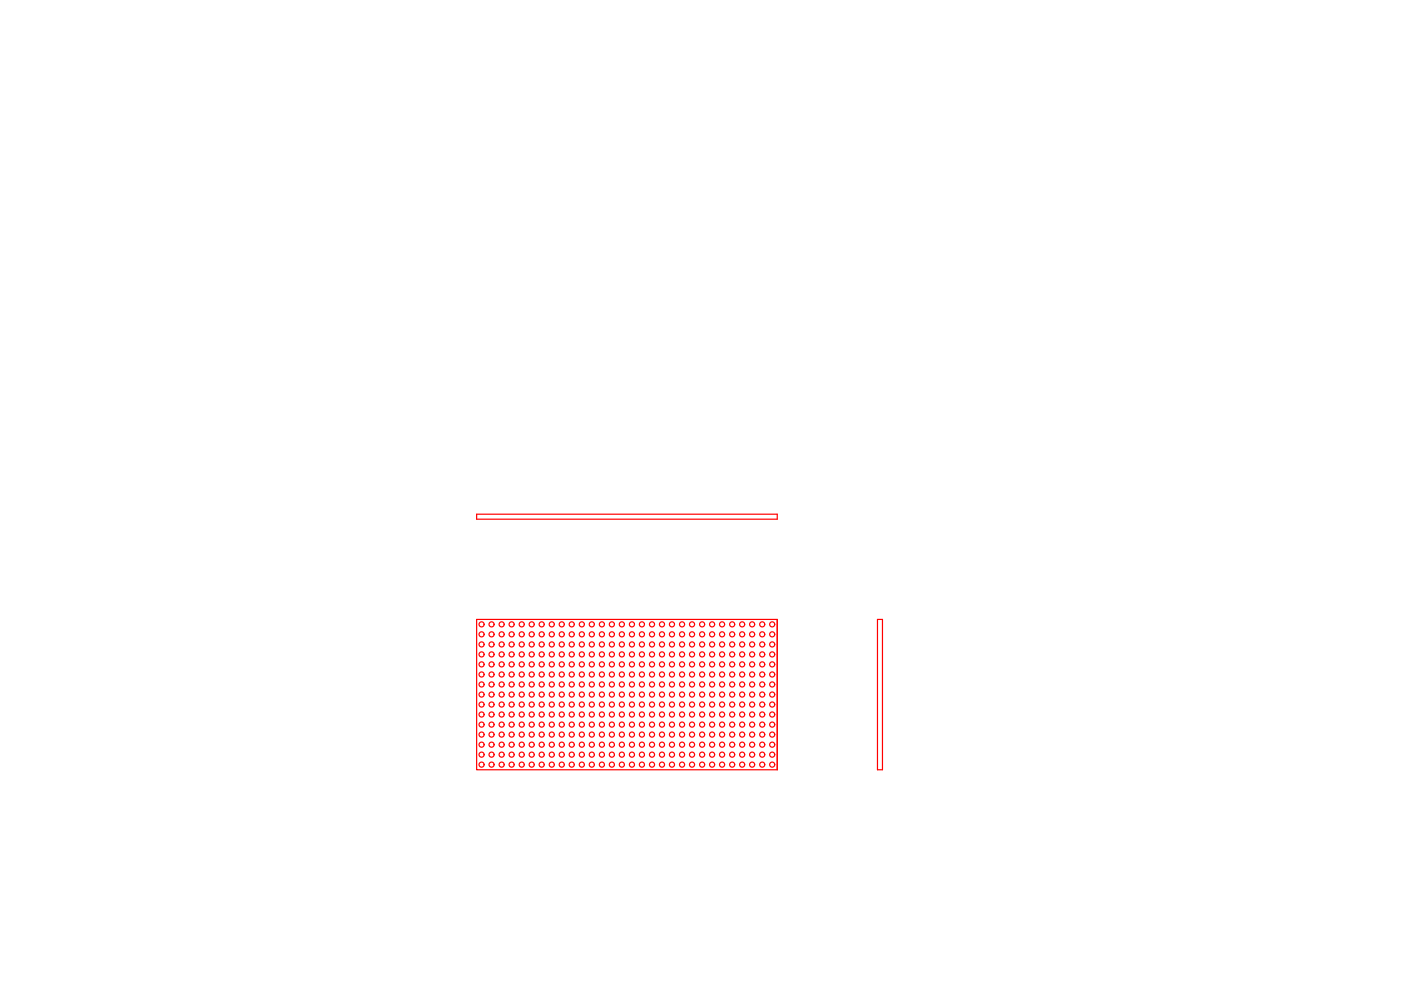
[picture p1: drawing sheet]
<svg xmlns="http://www.w3.org/2000/svg" width="297mm" height="210mm" viewBox="0 0 297 210" stroke-linecap="round" stroke-linejoin="round" font-family="sans-serif">
<g fill="none" stroke="#f00" stroke-width=".25">
<path d="M101.1 109h63.7v1.1h-63.7zM101.1 131.3h63.7v31.9h-63.7zM164.8 131.3v31.9M186 131.3h1.1v31.9h-1.1z"/>
<circle cx="102.1" cy="138.8" r=".54"/>
<circle cx="102.1" cy="134.5" r=".54"/>
<circle cx="102.1" cy="132.4" r=".54"/>
<circle cx="102.1" cy="136.6" r=".54"/>
<circle cx="104.2" cy="138.8" r=".54"/>
<circle cx="104.2" cy="134.5" r=".54"/>
<circle cx="104.2" cy="132.4" r=".54"/>
<circle cx="104.2" cy="136.6" r=".54"/>
<circle cx="106.4" cy="132.4" r=".54"/>
<circle cx="106.4" cy="134.5" r=".54"/>
<circle cx="106.4" cy="138.8" r=".54"/>
<circle cx="106.4" cy="136.6" r=".54"/>
<circle cx="108.5" cy="138.8" r=".54"/>
<circle cx="108.5" cy="134.5" r=".54"/>
<circle cx="108.5" cy="132.4" r=".54"/>
<circle cx="108.5" cy="136.6" r=".54"/>
<circle cx="110.6" cy="138.8" r=".54"/>
<circle cx="110.6" cy="136.6" r=".54"/>
<circle cx="110.6" cy="134.5" r=".54"/>
<circle cx="110.6" cy="132.4" r=".54"/>
<circle cx="112.7" cy="138.8" r=".54"/>
<circle cx="112.7" cy="134.5" r=".54"/>
<circle cx="112.7" cy="136.6" r=".54"/>
<circle cx="112.7" cy="132.4" r=".54"/>
<circle cx="114.8" cy="138.8" r=".54"/>
<circle cx="114.8" cy="134.5" r=".54"/>
<circle cx="114.8" cy="136.6" r=".54"/>
<circle cx="114.8" cy="132.4" r=".54"/>
<circle cx="117" cy="138.8" r=".54"/>
<circle cx="117" cy="134.5" r=".54"/>
<circle cx="117" cy="132.4" r=".54"/>
<circle cx="117" cy="136.6" r=".54"/>
<circle cx="119.1" cy="134.5" r=".54"/>
<circle cx="119.1" cy="136.6" r=".54"/>
<circle cx="119.1" cy="132.4" r=".54"/>
<circle cx="119.1" cy="138.8" r=".54"/>
<circle cx="121.2" cy="132.4" r=".54"/>
<circle cx="121.2" cy="138.8" r=".54"/>
<circle cx="121.2" cy="136.6" r=".54"/>
<circle cx="121.2" cy="134.5" r=".54"/>
<circle cx="123.4" cy="134.5" r=".54"/>
<circle cx="123.4" cy="138.8" r=".54"/>
<circle cx="123.4" cy="132.4" r=".54"/>
<circle cx="123.4" cy="136.6" r=".54"/>
<circle cx="125.5" cy="132.4" r=".54"/>
<circle cx="125.5" cy="138.8" r=".54"/>
<circle cx="125.5" cy="134.5" r=".54"/>
<circle cx="125.5" cy="136.6" r=".54"/>
<circle cx="127.6" cy="138.8" r=".54"/>
<circle cx="127.6" cy="136.6" r=".54"/>
<circle cx="127.6" cy="132.4" r=".54"/>
<circle cx="127.6" cy="134.5" r=".54"/>
<circle cx="129.7" cy="138.8" r=".54"/>
<circle cx="129.7" cy="132.4" r=".54"/>
<circle cx="129.7" cy="134.5" r=".54"/>
<circle cx="129.7" cy="136.6" r=".54"/>
<circle cx="131.8" cy="138.8" r=".54"/>
<circle cx="131.8" cy="132.4" r=".54"/>
<circle cx="131.8" cy="136.6" r=".54"/>
<circle cx="131.8" cy="134.5" r=".54"/>
<circle cx="134" cy="132.4" r=".54"/>
<circle cx="134" cy="138.8" r=".54"/>
<circle cx="134" cy="136.6" r=".54"/>
<circle cx="134" cy="134.5" r=".54"/>
<circle cx="136.1" cy="138.8" r=".54"/>
<circle cx="136.1" cy="132.4" r=".54"/>
<circle cx="136.1" cy="136.6" r=".54"/>
<circle cx="136.1" cy="134.5" r=".54"/>
<circle cx="138.2" cy="134.5" r=".54"/>
<circle cx="138.2" cy="132.4" r=".54"/>
<circle cx="138.2" cy="138.8" r=".54"/>
<circle cx="138.2" cy="136.6" r=".54"/>
<circle cx="140.4" cy="136.6" r=".54"/>
<circle cx="140.4" cy="132.4" r=".54"/>
<circle cx="140.4" cy="138.8" r=".54"/>
<circle cx="140.4" cy="134.5" r=".54"/>
<circle cx="142.5" cy="132.4" r=".54"/>
<circle cx="142.5" cy="136.6" r=".54"/>
<circle cx="142.5" cy="134.5" r=".54"/>
<circle cx="142.5" cy="138.8" r=".54"/>
<circle cx="144.6" cy="136.6" r=".54"/>
<circle cx="144.6" cy="134.5" r=".54"/>
<circle cx="144.6" cy="138.8" r=".54"/>
<circle cx="144.6" cy="132.4" r=".54"/>
<circle cx="146.7" cy="134.5" r=".54"/>
<circle cx="146.7" cy="138.8" r=".54"/>
<circle cx="146.7" cy="136.6" r=".54"/>
<circle cx="146.7" cy="132.4" r=".54"/>
<circle cx="148.9" cy="138.8" r=".54"/>
<circle cx="148.9" cy="136.6" r=".54"/>
<circle cx="148.9" cy="132.4" r=".54"/>
<circle cx="148.9" cy="134.5" r=".54"/>
<circle cx="151" cy="138.8" r=".54"/>
<circle cx="151" cy="134.5" r=".54"/>
<circle cx="151" cy="132.4" r=".54"/>
<circle cx="151" cy="136.6" r=".54"/>
<circle cx="153.1" cy="138.8" r=".54"/>
<circle cx="153.1" cy="136.6" r=".54"/>
<circle cx="153.1" cy="132.4" r=".54"/>
<circle cx="153.1" cy="134.5" r=".54"/>
<circle cx="155.2" cy="136.6" r=".54"/>
<circle cx="155.2" cy="138.8" r=".54"/>
<circle cx="155.2" cy="132.4" r=".54"/>
<circle cx="155.2" cy="134.5" r=".54"/>
<circle cx="157.3" cy="138.8" r=".54"/>
<circle cx="157.3" cy="132.4" r=".54"/>
<circle cx="157.3" cy="134.5" r=".54"/>
<circle cx="157.3" cy="136.6" r=".54"/>
<circle cx="159.5" cy="132.4" r=".54"/>
<circle cx="159.5" cy="138.8" r=".54"/>
<circle cx="159.5" cy="136.6" r=".54"/>
<circle cx="159.5" cy="134.5" r=".54"/>
<circle cx="161.6" cy="132.4" r=".54"/>
<circle cx="161.6" cy="138.8" r=".54"/>
<circle cx="161.6" cy="134.5" r=".54"/>
<circle cx="161.6" cy="136.6" r=".54"/>
<circle cx="163.7" cy="134.5" r=".54"/>
<circle cx="163.7" cy="138.8" r=".54"/>
<circle cx="163.7" cy="136.6" r=".54"/>
<circle cx="163.7" cy="132.4" r=".54"/>
<circle cx="102.1" cy="155.7" r=".54"/>
<circle cx="102.1" cy="149.4" r=".54"/>
<circle cx="102.1" cy="157.9" r=".54"/>
<circle cx="102.1" cy="147.3" r=".54"/>
<circle cx="102.1" cy="143" r=".54"/>
<circle cx="102.1" cy="140.9" r=".54"/>
<circle cx="102.1" cy="151.5" r=".54"/>
<circle cx="102.1" cy="145.1" r=".54"/>
<circle cx="102.1" cy="153.6" r=".54"/>
<circle cx="104.2" cy="151.5" r=".54"/>
<circle cx="104.2" cy="147.3" r=".54"/>
<circle cx="104.2" cy="145.1" r=".54"/>
<circle cx="104.2" cy="143" r=".54"/>
<circle cx="104.2" cy="149.4" r=".54"/>
<circle cx="104.2" cy="140.9" r=".54"/>
<circle cx="104.2" cy="155.7" r=".54"/>
<circle cx="104.2" cy="153.6" r=".54"/>
<circle cx="104.2" cy="157.9" r=".54"/>
<circle cx="106.4" cy="151.5" r=".54"/>
<circle cx="106.4" cy="147.3" r=".54"/>
<circle cx="106.4" cy="155.7" r=".54"/>
<circle cx="106.4" cy="140.9" r=".54"/>
<circle cx="106.4" cy="149.4" r=".54"/>
<circle cx="106.4" cy="157.9" r=".54"/>
<circle cx="106.4" cy="153.6" r=".54"/>
<circle cx="106.4" cy="145.1" r=".54"/>
<circle cx="106.4" cy="143" r=".54"/>
<circle cx="108.5" cy="153.6" r=".54"/>
<circle cx="108.5" cy="157.9" r=".54"/>
<circle cx="108.5" cy="151.5" r=".54"/>
<circle cx="108.5" cy="155.7" r=".54"/>
<circle cx="108.5" cy="147.3" r=".54"/>
<circle cx="108.5" cy="145.1" r=".54"/>
<circle cx="108.5" cy="143" r=".54"/>
<circle cx="108.5" cy="140.9" r=".54"/>
<circle cx="108.5" cy="149.4" r=".54"/>
<circle cx="110.6" cy="149.4" r=".54"/>
<circle cx="110.6" cy="147.3" r=".54"/>
<circle cx="110.6" cy="153.6" r=".54"/>
<circle cx="110.6" cy="157.9" r=".54"/>
<circle cx="110.6" cy="145.1" r=".54"/>
<circle cx="110.6" cy="143" r=".54"/>
<circle cx="110.6" cy="140.9" r=".54"/>
<circle cx="110.6" cy="155.7" r=".54"/>
<circle cx="110.6" cy="151.5" r=".54"/>
<circle cx="112.7" cy="149.4" r=".54"/>
<circle cx="112.7" cy="145.1" r=".54"/>
<circle cx="112.7" cy="155.7" r=".54"/>
<circle cx="112.7" cy="153.6" r=".54"/>
<circle cx="112.7" cy="143" r=".54"/>
<circle cx="112.7" cy="147.3" r=".54"/>
<circle cx="112.7" cy="140.9" r=".54"/>
<circle cx="112.7" cy="157.9" r=".54"/>
<circle cx="112.7" cy="151.5" r=".54"/>
<circle cx="114.8" cy="155.7" r=".54"/>
<circle cx="114.8" cy="149.4" r=".54"/>
<circle cx="114.8" cy="145.1" r=".54"/>
<circle cx="114.8" cy="143" r=".54"/>
<circle cx="114.8" cy="153.6" r=".54"/>
<circle cx="114.8" cy="147.3" r=".54"/>
<circle cx="114.8" cy="140.9" r=".54"/>
<circle cx="114.8" cy="157.9" r=".54"/>
<circle cx="114.8" cy="151.5" r=".54"/>
<circle cx="117" cy="153.6" r=".54"/>
<circle cx="117" cy="147.3" r=".54"/>
<circle cx="117" cy="143" r=".54"/>
<circle cx="117" cy="157.9" r=".54"/>
<circle cx="117" cy="155.7" r=".54"/>
<circle cx="117" cy="151.5" r=".54"/>
<circle cx="117" cy="145.1" r=".54"/>
<circle cx="117" cy="140.9" r=".54"/>
<circle cx="117" cy="149.4" r=".54"/>
<circle cx="119.1" cy="155.7" r=".54"/>
<circle cx="119.1" cy="151.5" r=".54"/>
<circle cx="119.1" cy="149.4" r=".54"/>
<circle cx="119.1" cy="147.3" r=".54"/>
<circle cx="119.1" cy="157.9" r=".54"/>
<circle cx="119.1" cy="143" r=".54"/>
<circle cx="119.1" cy="140.9" r=".54"/>
<circle cx="119.1" cy="145.1" r=".54"/>
<circle cx="119.1" cy="153.6" r=".54"/>
<circle cx="121.2" cy="151.5" r=".54"/>
<circle cx="121.2" cy="140.9" r=".54"/>
<circle cx="121.2" cy="157.9" r=".54"/>
<circle cx="121.2" cy="155.7" r=".54"/>
<circle cx="121.2" cy="149.4" r=".54"/>
<circle cx="121.2" cy="147.3" r=".54"/>
<circle cx="121.2" cy="145.1" r=".54"/>
<circle cx="121.2" cy="143" r=".54"/>
<circle cx="121.2" cy="153.6" r=".54"/>
<circle cx="123.4" cy="140.9" r=".54"/>
<circle cx="123.4" cy="155.7" r=".54"/>
<circle cx="123.4" cy="153.6" r=".54"/>
<circle cx="123.4" cy="149.4" r=".54"/>
<circle cx="123.4" cy="143" r=".54"/>
<circle cx="123.4" cy="157.9" r=".54"/>
<circle cx="123.4" cy="151.5" r=".54"/>
<circle cx="123.4" cy="147.3" r=".54"/>
<circle cx="123.4" cy="145.1" r=".54"/>
<circle cx="125.5" cy="151.5" r=".54"/>
<circle cx="125.5" cy="155.7" r=".54"/>
<circle cx="125.5" cy="149.4" r=".54"/>
<circle cx="125.5" cy="147.3" r=".54"/>
<circle cx="125.5" cy="157.9" r=".54"/>
<circle cx="125.5" cy="153.6" r=".54"/>
<circle cx="125.5" cy="140.9" r=".54"/>
<circle cx="125.5" cy="145.1" r=".54"/>
<circle cx="125.5" cy="143" r=".54"/>
<circle cx="127.6" cy="155.7" r=".54"/>
<circle cx="127.6" cy="151.5" r=".54"/>
<circle cx="127.6" cy="143" r=".54"/>
<circle cx="127.6" cy="140.9" r=".54"/>
<circle cx="127.6" cy="149.4" r=".54"/>
<circle cx="127.6" cy="147.3" r=".54"/>
<circle cx="127.6" cy="145.1" r=".54"/>
<circle cx="127.6" cy="157.9" r=".54"/>
<circle cx="127.6" cy="153.6" r=".54"/>
<circle cx="129.7" cy="140.9" r=".54"/>
<circle cx="129.7" cy="157.9" r=".54"/>
<circle cx="129.7" cy="155.7" r=".54"/>
<circle cx="129.7" cy="153.6" r=".54"/>
<circle cx="129.7" cy="145.1" r=".54"/>
<circle cx="129.7" cy="143" r=".54"/>
<circle cx="129.7" cy="151.5" r=".54"/>
<circle cx="129.7" cy="149.4" r=".54"/>
<circle cx="129.7" cy="147.3" r=".54"/>
<circle cx="131.8" cy="143" r=".54"/>
<circle cx="131.8" cy="140.9" r=".54"/>
<circle cx="131.8" cy="155.7" r=".54"/>
<circle cx="131.8" cy="153.6" r=".54"/>
<circle cx="131.8" cy="151.5" r=".54"/>
<circle cx="131.8" cy="147.3" r=".54"/>
<circle cx="131.8" cy="157.9" r=".54"/>
<circle cx="131.8" cy="145.1" r=".54"/>
<circle cx="131.8" cy="149.4" r=".54"/>
<circle cx="134" cy="151.5" r=".54"/>
<circle cx="134" cy="140.9" r=".54"/>
<circle cx="134" cy="153.6" r=".54"/>
<circle cx="134" cy="157.9" r=".54"/>
<circle cx="134" cy="155.7" r=".54"/>
<circle cx="134" cy="149.4" r=".54"/>
<circle cx="134" cy="147.3" r=".54"/>
<circle cx="134" cy="145.1" r=".54"/>
<circle cx="134" cy="143" r=".54"/>
<circle cx="136.1" cy="147.3" r=".54"/>
<circle cx="136.1" cy="151.5" r=".54"/>
<circle cx="136.1" cy="153.6" r=".54"/>
<circle cx="136.1" cy="145.1" r=".54"/>
<circle cx="136.1" cy="157.9" r=".54"/>
<circle cx="136.1" cy="140.9" r=".54"/>
<circle cx="136.1" cy="149.4" r=".54"/>
<circle cx="136.1" cy="143" r=".54"/>
<circle cx="136.1" cy="155.7" r=".54"/>
<circle cx="138.2" cy="151.5" r=".54"/>
<circle cx="138.2" cy="155.7" r=".54"/>
<circle cx="138.2" cy="153.6" r=".54"/>
<circle cx="138.2" cy="149.4" r=".54"/>
<circle cx="138.2" cy="147.3" r=".54"/>
<circle cx="138.2" cy="145.1" r=".54"/>
<circle cx="138.2" cy="143" r=".54"/>
<circle cx="138.2" cy="157.9" r=".54"/>
<circle cx="138.2" cy="140.9" r=".54"/>
<circle cx="140.4" cy="157.9" r=".54"/>
<circle cx="140.4" cy="147.3" r=".54"/>
<circle cx="140.4" cy="145.1" r=".54"/>
<circle cx="140.4" cy="153.6" r=".54"/>
<circle cx="140.4" cy="151.5" r=".54"/>
<circle cx="140.4" cy="140.9" r=".54"/>
<circle cx="140.4" cy="155.7" r=".54"/>
<circle cx="140.4" cy="149.4" r=".54"/>
<circle cx="140.4" cy="143" r=".54"/>
<circle cx="142.5" cy="151.5" r=".54"/>
<circle cx="142.5" cy="147.3" r=".54"/>
<circle cx="142.5" cy="157.9" r=".54"/>
<circle cx="142.5" cy="155.7" r=".54"/>
<circle cx="142.5" cy="153.6" r=".54"/>
<circle cx="142.5" cy="145.1" r=".54"/>
<circle cx="142.5" cy="140.9" r=".54"/>
<circle cx="142.5" cy="149.4" r=".54"/>
<circle cx="142.5" cy="143" r=".54"/>
<circle cx="144.6" cy="157.9" r=".54"/>
<circle cx="144.6" cy="155.7" r=".54"/>
<circle cx="144.6" cy="153.6" r=".54"/>
<circle cx="144.6" cy="151.5" r=".54"/>
<circle cx="144.6" cy="145.1" r=".54"/>
<circle cx="144.6" cy="143" r=".54"/>
<circle cx="144.6" cy="140.9" r=".54"/>
<circle cx="144.6" cy="149.4" r=".54"/>
<circle cx="144.6" cy="147.3" r=".54"/>
<circle cx="146.7" cy="153.6" r=".54"/>
<circle cx="146.7" cy="145.1" r=".54"/>
<circle cx="146.7" cy="157.9" r=".54"/>
<circle cx="146.7" cy="140.9" r=".54"/>
<circle cx="146.7" cy="155.7" r=".54"/>
<circle cx="146.7" cy="151.5" r=".54"/>
<circle cx="146.7" cy="149.4" r=".54"/>
<circle cx="146.7" cy="147.3" r=".54"/>
<circle cx="146.7" cy="143" r=".54"/>
<circle cx="148.9" cy="143" r=".54"/>
<circle cx="148.9" cy="155.7" r=".54"/>
<circle cx="148.9" cy="147.3" r=".54"/>
<circle cx="148.9" cy="145.1" r=".54"/>
<circle cx="148.9" cy="153.6" r=".54"/>
<circle cx="148.9" cy="151.5" r=".54"/>
<circle cx="148.9" cy="149.4" r=".54"/>
<circle cx="148.9" cy="157.9" r=".54"/>
<circle cx="148.9" cy="140.9" r=".54"/>
<circle cx="151" cy="155.7" r=".54"/>
<circle cx="151" cy="157.9" r=".54"/>
<circle cx="151" cy="149.4" r=".54"/>
<circle cx="151" cy="145.1" r=".54"/>
<circle cx="151" cy="143" r=".54"/>
<circle cx="151" cy="140.9" r=".54"/>
<circle cx="151" cy="153.6" r=".54"/>
<circle cx="151" cy="147.3" r=".54"/>
<circle cx="151" cy="151.5" r=".54"/>
<circle cx="153.1" cy="157.9" r=".54"/>
<circle cx="153.1" cy="151.5" r=".54"/>
<circle cx="153.1" cy="147.3" r=".54"/>
<circle cx="153.1" cy="140.9" r=".54"/>
<circle cx="153.1" cy="155.7" r=".54"/>
<circle cx="153.1" cy="153.6" r=".54"/>
<circle cx="153.1" cy="149.4" r=".54"/>
<circle cx="153.1" cy="145.1" r=".54"/>
<circle cx="153.1" cy="143" r=".54"/>
<circle cx="155.2" cy="143" r=".54"/>
<circle cx="155.2" cy="145.1" r=".54"/>
<circle cx="155.2" cy="155.7" r=".54"/>
<circle cx="155.2" cy="153.6" r=".54"/>
<circle cx="155.2" cy="151.5" r=".54"/>
<circle cx="155.2" cy="147.3" r=".54"/>
<circle cx="155.2" cy="157.9" r=".54"/>
<circle cx="155.2" cy="140.9" r=".54"/>
<circle cx="155.2" cy="149.4" r=".54"/>
<circle cx="157.3" cy="140.9" r=".54"/>
<circle cx="157.3" cy="157.9" r=".54"/>
<circle cx="157.3" cy="155.7" r=".54"/>
<circle cx="157.3" cy="149.4" r=".54"/>
<circle cx="157.3" cy="147.3" r=".54"/>
<circle cx="157.3" cy="143" r=".54"/>
<circle cx="157.3" cy="151.5" r=".54"/>
<circle cx="157.3" cy="153.6" r=".54"/>
<circle cx="157.3" cy="145.1" r=".54"/>
<circle cx="159.5" cy="151.5" r=".54"/>
<circle cx="159.5" cy="143" r=".54"/>
<circle cx="159.5" cy="157.9" r=".54"/>
<circle cx="159.5" cy="155.7" r=".54"/>
<circle cx="159.5" cy="153.6" r=".54"/>
<circle cx="159.5" cy="147.3" r=".54"/>
<circle cx="159.5" cy="145.1" r=".54"/>
<circle cx="159.5" cy="149.4" r=".54"/>
<circle cx="159.5" cy="140.9" r=".54"/>
<circle cx="161.6" cy="140.9" r=".54"/>
<circle cx="161.6" cy="149.4" r=".54"/>
<circle cx="161.6" cy="155.7" r=".54"/>
<circle cx="161.6" cy="151.5" r=".54"/>
<circle cx="161.6" cy="153.6" r=".54"/>
<circle cx="161.6" cy="147.3" r=".54"/>
<circle cx="161.6" cy="145.1" r=".54"/>
<circle cx="161.6" cy="143" r=".54"/>
<circle cx="161.6" cy="157.9" r=".54"/>
<circle cx="163.7" cy="149.4" r=".54"/>
<circle cx="163.7" cy="147.3" r=".54"/>
<circle cx="163.7" cy="145.1" r=".54"/>
<circle cx="163.7" cy="155.7" r=".54"/>
<circle cx="163.7" cy="153.6" r=".54"/>
<circle cx="163.7" cy="151.5" r=".54"/>
<circle cx="163.7" cy="143" r=".54"/>
<circle cx="163.7" cy="140.9" r=".54"/>
<circle cx="163.7" cy="157.9" r=".54"/>
<circle cx="102.1" cy="162.1" r=".54"/>
<circle cx="102.1" cy="160" r=".54"/>
<circle cx="104.2" cy="162.1" r=".54"/>
<circle cx="104.2" cy="160" r=".54"/>
<circle cx="106.4" cy="162.1" r=".54"/>
<circle cx="106.4" cy="160" r=".54"/>
<circle cx="108.5" cy="162.1" r=".54"/>
<circle cx="108.5" cy="160" r=".54"/>
<circle cx="110.6" cy="160" r=".54"/>
<circle cx="110.6" cy="162.1" r=".54"/>
<circle cx="112.7" cy="162.1" r=".54"/>
<circle cx="112.7" cy="160" r=".54"/>
<circle cx="114.8" cy="162.1" r=".54"/>
<circle cx="114.8" cy="160" r=".54"/>
<circle cx="117" cy="162.1" r=".54"/>
<circle cx="117" cy="160" r=".54"/>
<circle cx="119.1" cy="162.1" r=".54"/>
<circle cx="119.1" cy="160" r=".54"/>
<circle cx="121.2" cy="162.1" r=".54"/>
<circle cx="121.2" cy="160" r=".54"/>
<circle cx="123.4" cy="162.1" r=".54"/>
<circle cx="123.4" cy="160" r=".54"/>
<circle cx="125.5" cy="162.1" r=".54"/>
<circle cx="125.5" cy="160" r=".54"/>
<circle cx="127.6" cy="162.1" r=".54"/>
<circle cx="127.6" cy="160" r=".54"/>
<circle cx="129.7" cy="160" r=".54"/>
<circle cx="129.7" cy="162.1" r=".54"/>
<circle cx="131.8" cy="162.1" r=".54"/>
<circle cx="131.8" cy="160" r=".54"/>
<circle cx="134" cy="162.1" r=".54"/>
<circle cx="134" cy="160" r=".54"/>
<circle cx="136.1" cy="162.1" r=".54"/>
<circle cx="136.1" cy="160" r=".54"/>
<circle cx="138.2" cy="162.1" r=".54"/>
<circle cx="138.2" cy="160" r=".54"/>
<circle cx="140.4" cy="162.1" r=".54"/>
<circle cx="140.4" cy="160" r=".54"/>
<circle cx="142.5" cy="162.1" r=".54"/>
<circle cx="142.5" cy="160" r=".54"/>
<circle cx="144.6" cy="162.1" r=".54"/>
<circle cx="144.6" cy="160" r=".54"/>
<circle cx="146.7" cy="162.1" r=".54"/>
<circle cx="146.7" cy="160" r=".54"/>
<circle cx="148.9" cy="162.1" r=".54"/>
<circle cx="148.9" cy="160" r=".54"/>
<circle cx="151" cy="160" r=".54"/>
<circle cx="151" cy="162.1" r=".54"/>
<circle cx="153.1" cy="162.1" r=".54"/>
<circle cx="153.1" cy="160" r=".54"/>
<circle cx="155.2" cy="162.1" r=".54"/>
<circle cx="155.2" cy="160" r=".54"/>
<circle cx="157.3" cy="160" r=".54"/>
<circle cx="157.3" cy="162.1" r=".54"/>
<circle cx="159.5" cy="162.1" r=".54"/>
<circle cx="159.5" cy="160" r=".54"/>
<circle cx="161.6" cy="162.1" r=".54"/>
<circle cx="161.6" cy="160" r=".54"/>
<circle cx="163.7" cy="162.1" r=".54"/>
<circle cx="163.7" cy="160" r=".54"/>
</g>
</svg>
